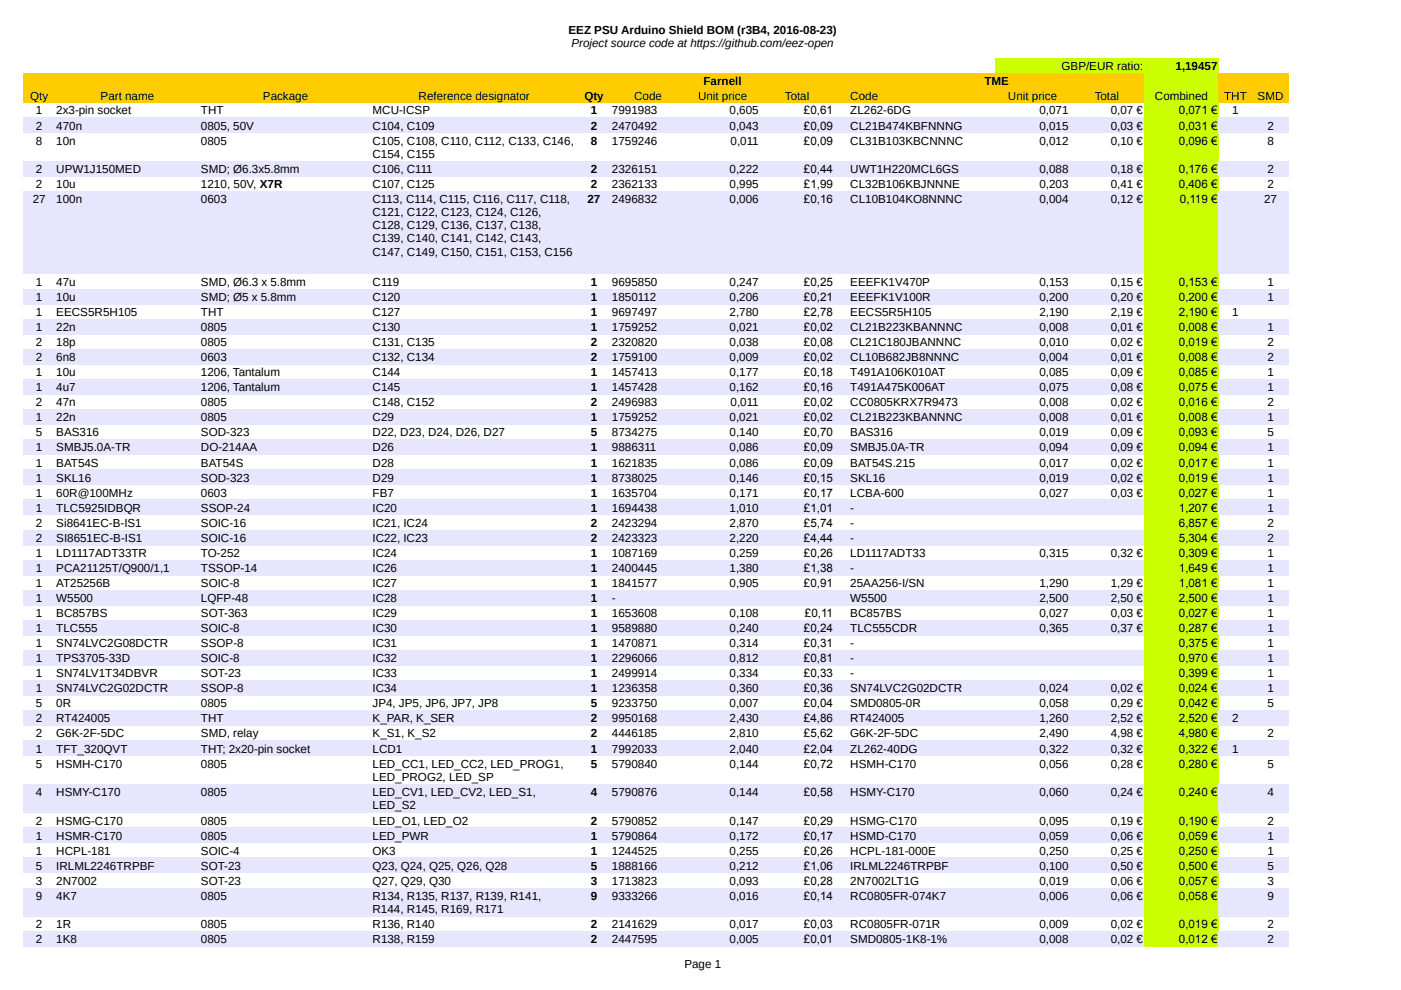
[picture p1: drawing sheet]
<svg xmlns="http://www.w3.org/2000/svg" width="297mm" height="210mm" viewBox="0 0 297 210" stroke-linecap="round" stroke-linejoin="round" font-family="sans-serif">
<defs><g id="words">
<g font-size="2.5">
<text x="120.5" y="7.3">EEZ PSU Arduino Shield BOM (r3B4, 2016-08-23)</text>
<text x="121.2" y="10.1">Project source code at https://github.com/eez-open</text>
<text x="149.2" y="18">Farnell</text>
<text x="208.7" y="18">TME</text>
<text x="225.1" y="14.8">GBP/EUR ratio:</text>
<text x="249.2" y="14.8">1,19457</text>
<text x="6.4" y="21.1">Qty</text>
<text x="21.3" y="21.1">Part name</text>
<text x="55.7" y="21.1">Package</text>
<text x="88.8" y="21.1">Reference designator</text>
<text x="123.9" y="21.1">Qty</text>
<text x="134.4" y="21.1">Code</text>
<text x="148" y="21.1">Unit price</text>
<text x="166.4" y="21.1">Total</text>
<text x="180.3" y="21.1">Code</text>
<text x="213.7" y="21.1">Unit price</text>
<text x="232.1" y="21.1">Total</text>
<text x="244.9" y="21.1">Combined</text>
<text x="259.5" y="21.1">THT</text>
<text x="266.6" y="21.1">SMD</text>
<text x="7.6" y="24.3">1</text>
<text x="7.6" y="27.5">2</text>
<text x="11.9" y="24.3">2x3-pin socket</text>
<text x="11.9" y="27.5">470n</text>
<text x="42.6" y="24.3">THT</text>
<text x="42.6" y="27.5">0805, 50V</text>
<text x="79" y="24.3">MCU-ICSP</text>
<text x="79" y="27.5">C104, C109</text>
<text x="125.3" y="24.3">1</text>
<text x="125.3" y="27.5">2</text>
<text x="129.8" y="24.3">7991983</text>
<text x="129.8" y="27.5">2470492</text>
<text x="154.7" y="24.3">0,605</text>
<text x="154.7" y="27.5">0,043</text>
<text x="170.5" y="24.3">£0,61</text>
<text x="170.5" y="27.5">£0,09</text>
<text x="180.3" y="24.3">ZL262-6DG</text>
<text x="180.3" y="27.5">CL21B474KBFNNNG</text>
<text x="220.4" y="24.3">0,071</text>
<text x="220.4" y="27.5">0,015</text>
<text x="235.5" y="24.3">0,07 €</text>
<text x="235.5" y="27.5">0,03 €</text>
<text x="249.9" y="24.3">0,071 €</text>
<text x="249.9" y="27.5">0,031 €</text>
<text x="261.3" y="24.3">1</text>
<text x="268.7" y="27.5">2</text>
<text x="7.6" y="30.7">8</text>
<text x="11.9" y="30.7">10n</text>
<text x="42.6" y="30.7">0805</text>
<text x="79" y="30.7">C105, C108, C110, C112, C133, C146,</text>
<text x="79" y="33.4">C154, C155</text>
<text x="125.3" y="30.7">8</text>
<text x="129.8" y="30.7">1759246</text>
<text x="154.9" y="30.7">0,011</text>
<text x="170.5" y="30.7">£0,09</text>
<text x="180.3" y="30.7">CL31B103KBCNNNC</text>
<text x="220.4" y="30.7">0,012</text>
<text x="235.5" y="30.7">0,10 €</text>
<text x="249.9" y="30.7">0,096 €</text>
<text x="268.7" y="30.7">8</text>
<text x="7.6" y="36.7">2</text>
<text x="7.6" y="39.9">2</text>
<text x="11.9" y="36.7">UPW1J150MED</text>
<text x="11.9" y="39.9">10u</text>
<text x="42.6" y="36.7">SMD; Ø6.3x5.8mm</text>
<text x="42.6" y="39.9">1210, 50V, X7R</text>
<text x="79" y="36.7">C106, C111</text>
<text x="79" y="39.9">C107, C125</text>
<text x="125.3" y="36.7">2</text>
<text x="125.3" y="39.9">2</text>
<text x="129.8" y="36.7">2326151</text>
<text x="129.8" y="39.9">2362133</text>
<text x="154.7" y="36.7">0,222</text>
<text x="154.7" y="39.9">0,995</text>
<text x="170.5" y="36.7">£0,44</text>
<text x="170.5" y="39.9">£1,99</text>
<text x="180.3" y="36.7">UWT1H220MCL6GS</text>
<text x="180.3" y="39.9">CL32B106KBJNNNE</text>
<text x="220.4" y="36.7">0,088</text>
<text x="220.4" y="39.9">0,203</text>
<text x="235.5" y="36.7">0,18 €</text>
<text x="235.5" y="39.9">0,41 €</text>
<text x="249.9" y="36.7">0,176 €</text>
<text x="249.9" y="39.9">0,406 €</text>
<text x="268.7" y="36.7">2</text>
<text x="268.7" y="39.9">2</text>
<text x="6.9" y="43.1">27</text>
<text x="11.9" y="43.1">100n</text>
<text x="42.6" y="43.1">0603</text>
<text x="79" y="43.1">C113, C114, C115, C116, C117, C118,</text>
<text x="79" y="45.9">C121, C122, C123, C124, C126,</text>
<text x="124.6" y="43.1">27</text>
<text x="129.8" y="43.1">2496832</text>
<text x="154.7" y="43.1">0,006</text>
<text x="170.5" y="43.1">£0,16</text>
<text x="180.3" y="43.1">CL10B104KO8NNNC</text>
<text x="220.4" y="43.1">0,004</text>
<text x="235.5" y="43.1">0,12 €</text>
<text x="250.2" y="43.1">0,119 €</text>
<text x="268" y="43.1">27</text>
<text x="79" y="48.6">C128, C129, C136, C137, C138,</text>
<text x="79" y="51.4">C139, C140, C141, C142, C143,</text>
<text x="79" y="54.2">C147, C149, C150, C151, C153, C156</text>
<text x="7.6" y="60.6">1</text>
<text x="7.6" y="63.8">1</text>
<text x="11.9" y="60.6">47u</text>
<text x="11.9" y="63.8">10u</text>
<text x="42.6" y="60.6">SMD, Ø6.3 x 5.8mm</text>
<text x="42.6" y="63.8">SMD; Ø5 x 5.8mm</text>
<text x="79" y="60.6">C119</text>
<text x="79" y="63.8">C120</text>
<text x="125.3" y="60.6">1</text>
<text x="125.3" y="63.8">1</text>
<text x="129.8" y="60.6">9695850</text>
<text x="129.8" y="63.8">1850112</text>
<text x="154.7" y="60.6">0,247</text>
<text x="154.7" y="63.8">0,206</text>
<text x="170.5" y="60.6">£0,25</text>
<text x="170.5" y="63.8">£0,21</text>
<text x="180.3" y="60.6">EEEFK1V470P</text>
<text x="180.3" y="63.8">EEEFK1V100R</text>
<text x="220.4" y="60.6">0,153</text>
<text x="220.4" y="63.8">0,200</text>
<text x="235.5" y="60.6">0,15 €</text>
<text x="235.5" y="63.8">0,20 €</text>
<text x="249.9" y="60.6">0,153 €</text>
<text x="249.9" y="63.8">0,200 €</text>
<text x="268.7" y="60.6">1</text>
<text x="268.7" y="63.8">1</text>
<text x="7.6" y="67">1</text>
<text x="7.6" y="70.2">1</text>
<text x="11.9" y="67">EECS5R5H105</text>
<text x="11.9" y="70.2">22n</text>
<text x="42.6" y="67">THT</text>
<text x="42.6" y="70.2">0805</text>
<text x="79" y="67">C127</text>
<text x="79" y="70.2">C130</text>
<text x="125.3" y="67">1</text>
<text x="125.3" y="70.2">1</text>
<text x="129.8" y="67">9697497</text>
<text x="129.8" y="70.2">1759252</text>
<text x="154.7" y="67">2,780</text>
<text x="154.7" y="70.2">0,021</text>
<text x="170.5" y="67">£2,78</text>
<text x="170.5" y="70.2">£0,02</text>
<text x="180.3" y="67">EECS5R5H105</text>
<text x="180.3" y="70.2">CL21B223KBANNNC</text>
<text x="220.4" y="67">2,190</text>
<text x="220.4" y="70.2">0,008</text>
<text x="235.5" y="67">2,19 €</text>
<text x="235.5" y="70.2">0,01 €</text>
<text x="249.9" y="67">2,190 €</text>
<text x="249.9" y="70.2">0,008 €</text>
<text x="261.3" y="67">1</text>
<text x="268.7" y="70.2">1</text>
<text x="7.6" y="73.4">2</text>
<text x="7.6" y="76.6">2</text>
<text x="11.9" y="73.4">18p</text>
<text x="11.9" y="76.6">6n8</text>
<text x="42.6" y="73.4">0805</text>
<text x="42.6" y="76.6">0603</text>
<text x="79" y="73.4">C131, C135</text>
<text x="79" y="76.6">C132, C134</text>
<text x="125.3" y="73.4">2</text>
<text x="125.3" y="76.6">2</text>
<text x="129.8" y="73.4">2320820</text>
<text x="129.8" y="76.6">1759100</text>
<text x="154.7" y="73.4">0,038</text>
<text x="154.7" y="76.6">0,009</text>
<text x="170.5" y="73.4">£0,08</text>
<text x="170.5" y="76.6">£0,02</text>
<text x="180.3" y="73.4">CL21C180JBANNNC</text>
<text x="180.3" y="76.6">CL10B682JB8NNNC</text>
<text x="220.4" y="73.4">0,010</text>
<text x="220.4" y="76.6">0,004</text>
<text x="235.5" y="73.4">0,02 €</text>
<text x="235.5" y="76.6">0,01 €</text>
<text x="249.9" y="73.4">0,019 €</text>
<text x="249.9" y="76.6">0,008 €</text>
<text x="268.7" y="73.4">2</text>
<text x="268.7" y="76.6">2</text>
<text x="7.6" y="79.8">1</text>
<text x="7.6" y="82.9">1</text>
<text x="11.9" y="79.8">10u</text>
<text x="11.9" y="82.9">4u7</text>
<text x="42.6" y="79.8">1206, Tantalum</text>
<text x="42.6" y="82.9">1206, Tantalum</text>
<text x="79" y="79.8">C144</text>
<text x="79" y="82.9">C145</text>
<text x="125.3" y="79.8">1</text>
<text x="125.3" y="82.9">1</text>
<text x="129.8" y="79.8">1457413</text>
<text x="129.8" y="82.9">1457428</text>
<text x="154.7" y="79.8">0,177</text>
<text x="154.7" y="82.9">0,162</text>
<text x="170.5" y="79.8">£0,18</text>
<text x="170.5" y="82.9">£0,16</text>
<text x="180.3" y="79.8">T491A106K010AT</text>
<text x="180.3" y="82.9">T491A475K006AT</text>
<text x="220.4" y="79.8">0,085</text>
<text x="220.4" y="82.9">0,075</text>
<text x="235.5" y="79.8">0,09 €</text>
<text x="235.5" y="82.9">0,08 €</text>
<text x="249.9" y="79.8">0,085 €</text>
<text x="249.9" y="82.9">0,075 €</text>
<text x="268.7" y="79.8">1</text>
<text x="268.7" y="82.9">1</text>
<text x="7.6" y="86.1">2</text>
<text x="7.6" y="89.3">1</text>
<text x="11.9" y="86.1">47n</text>
<text x="11.9" y="89.3">22n</text>
<text x="42.6" y="86.1">0805</text>
<text x="42.6" y="89.3">0805</text>
<text x="79" y="86.1">C148, C152</text>
<text x="79" y="89.3">C29</text>
<text x="125.3" y="86.1">2</text>
<text x="125.3" y="89.3">1</text>
<text x="129.8" y="86.1">2496983</text>
<text x="129.8" y="89.3">1759252</text>
<text x="154.7" y="89.3">0,021</text>
<text x="154.9" y="86.1">0,011</text>
<text x="170.5" y="86.1">£0,02</text>
<text x="170.5" y="89.3">£0,02</text>
<text x="180.3" y="86.1">CC0805KRX7R9473</text>
<text x="180.3" y="89.3">CL21B223KBANNNC</text>
<text x="220.4" y="86.1">0,008</text>
<text x="220.4" y="89.3">0,008</text>
<text x="235.5" y="86.1">0,02 €</text>
<text x="235.5" y="89.3">0,01 €</text>
<text x="249.9" y="86.1">0,016 €</text>
<text x="249.9" y="89.3">0,008 €</text>
<text x="268.7" y="86.1">2</text>
<text x="268.7" y="89.3">1</text>
<text x="7.6" y="92.5">5</text>
<text x="7.6" y="95.7">1</text>
<text x="11.9" y="92.5">BAS316</text>
<text x="11.9" y="95.7">SMBJ5.0A-TR</text>
<text x="42.6" y="92.5">SOD-323</text>
<text x="42.6" y="95.7">DO-214AA</text>
<text x="79" y="92.5">D22, D23, D24, D26, D27</text>
<text x="79" y="95.7">D26</text>
<text x="125.3" y="92.5">5</text>
<text x="125.3" y="95.7">1</text>
<text x="129.8" y="92.5">8734275</text>
<text x="129.8" y="95.7">9886311</text>
<text x="154.7" y="92.5">0,140</text>
<text x="154.7" y="95.7">0,086</text>
<text x="170.5" y="92.5">£0,70</text>
<text x="170.5" y="95.7">£0,09</text>
<text x="180.3" y="92.5">BAS316</text>
<text x="180.3" y="95.7">SMBJ5.0A-TR</text>
<text x="220.4" y="92.5">0,019</text>
<text x="220.4" y="95.7">0,094</text>
<text x="235.5" y="92.5">0,09 €</text>
<text x="235.5" y="95.7">0,09 €</text>
<text x="249.9" y="92.5">0,093 €</text>
<text x="249.9" y="95.7">0,094 €</text>
<text x="268.7" y="92.5">5</text>
<text x="268.7" y="95.7">1</text>
<text x="7.6" y="98.9">1</text>
<text x="11.9" y="98.9">BAT54S</text>
<text x="42.6" y="98.9">BAT54S</text>
<text x="79" y="98.9">D28</text>
<text x="125.3" y="98.9">1</text>
<text x="129.8" y="98.9">1621835</text>
<text x="154.7" y="98.9">0,086</text>
<text x="170.5" y="98.9">£0,09</text>
<text x="180.3" y="98.9">BAT54S.215</text>
<text x="220.4" y="98.9">0,017</text>
<text x="235.5" y="98.9">0,02 €</text>
<text x="249.9" y="98.9">0,017 €</text>
<text x="268.7" y="98.9">1</text>
<text x="7.6" y="102.1">1</text>
<text x="7.6" y="105.3">1</text>
<text x="11.9" y="102.1">SKL16</text>
<text x="11.9" y="105.3">60R@100MHz</text>
<text x="42.6" y="102.1">SOD-323</text>
<text x="42.6" y="105.3">0603</text>
<text x="79" y="102.1">D29</text>
<text x="79" y="105.3">FB7</text>
<text x="125.3" y="102.1">1</text>
<text x="125.3" y="105.3">1</text>
<text x="129.8" y="102.1">8738025</text>
<text x="129.8" y="105.3">1635704</text>
<text x="154.7" y="102.1">0,146</text>
<text x="154.7" y="105.3">0,171</text>
<text x="170.5" y="102.1">£0,15</text>
<text x="170.5" y="105.3">£0,17</text>
<text x="180.3" y="102.1">SKL16</text>
<text x="180.3" y="105.3">LCBA-600</text>
<text x="220.4" y="102.1">0,019</text>
<text x="220.4" y="105.3">0,027</text>
<text x="235.5" y="102.1">0,02 €</text>
<text x="235.5" y="105.3">0,03 €</text>
<text x="249.9" y="102.1">0,019 €</text>
<text x="249.9" y="105.3">0,027 €</text>
<text x="268.7" y="102.1">1</text>
<text x="268.7" y="105.3">1</text>
<text x="7.6" y="108.5">1</text>
<text x="7.6" y="111.7">2</text>
<text x="11.9" y="108.5">TLC5925IDBQR</text>
<text x="11.9" y="111.7">Si8641EC-B-IS1</text>
<text x="42.6" y="108.5">SSOP-24</text>
<text x="42.6" y="111.7">SOIC-16</text>
<text x="79" y="108.5">IC20</text>
<text x="79" y="111.7">IC21, IC24</text>
<text x="125.3" y="108.5">1</text>
<text x="125.3" y="111.7">2</text>
<text x="129.8" y="108.5">1694438</text>
<text x="129.8" y="111.7">2423294</text>
<text x="154.7" y="108.5">1,010</text>
<text x="154.7" y="111.7">2,870</text>
<text x="170.5" y="108.5">£1,01</text>
<text x="170.5" y="111.7">£5,74</text>
<text x="180.3" y="108.5">-</text>
<text x="180.3" y="111.7">-</text>
<text x="249.9" y="108.5">1,207 €</text>
<text x="249.9" y="111.7">6,857 €</text>
<text x="268.7" y="108.5">1</text>
<text x="268.7" y="111.7">2</text>
<text x="7.6" y="114.9">2</text>
<text x="7.6" y="118">1</text>
<text x="11.9" y="114.9">SI8651EC-B-IS1</text>
<text x="11.9" y="118">LD1117ADT33TR</text>
<text x="42.6" y="114.9">SOIC-16</text>
<text x="42.6" y="118">TO-252</text>
<text x="79" y="114.9">IC22, IC23</text>
<text x="79" y="118">IC24</text>
<text x="125.3" y="114.9">2</text>
<text x="125.3" y="118">1</text>
<text x="129.8" y="114.9">2423323</text>
<text x="129.8" y="118">1087169</text>
<text x="154.7" y="114.9">2,220</text>
<text x="154.7" y="118">0,259</text>
<text x="170.5" y="114.9">£4,44</text>
<text x="170.5" y="118">£0,26</text>
<text x="180.3" y="114.9">-</text>
<text x="180.3" y="118">LD1117ADT33</text>
<text x="220.4" y="118">0,315</text>
<text x="235.5" y="118">0,32 €</text>
<text x="249.9" y="114.9">5,304 €</text>
<text x="249.9" y="118">0,309 €</text>
<text x="268.7" y="114.9">2</text>
<text x="268.7" y="118">1</text>
<text x="7.6" y="121.2">1</text>
<text x="7.6" y="124.4">1</text>
<text x="11.9" y="121.2">PCA21125T/Q900/1,1</text>
<text x="11.9" y="124.4">AT25256B</text>
<text x="42.6" y="121.2">TSSOP-14</text>
<text x="42.6" y="124.4">SOIC-8</text>
<text x="79" y="121.2">IC26</text>
<text x="79" y="124.4">IC27</text>
<text x="125.3" y="121.2">1</text>
<text x="125.3" y="124.4">1</text>
<text x="129.8" y="121.2">2400445</text>
<text x="129.8" y="124.4">1841577</text>
<text x="154.7" y="121.2">1,380</text>
<text x="154.7" y="124.4">0,905</text>
<text x="170.5" y="121.2">£1,38</text>
<text x="170.5" y="124.4">£0,91</text>
<text x="180.3" y="121.2">-</text>
<text x="180.3" y="124.4">25AA256-I/SN</text>
<text x="220.4" y="124.4">1,290</text>
<text x="235.5" y="124.4">1,29 €</text>
<text x="249.9" y="121.2">1,649 €</text>
<text x="249.9" y="124.4">1,081 €</text>
<text x="268.7" y="121.2">1</text>
<text x="268.7" y="124.4">1</text>
<text x="7.6" y="127.6">1</text>
<text x="7.6" y="130.8">1</text>
<text x="11.9" y="127.6">W5500</text>
<text x="11.9" y="130.8">BC857BS</text>
<text x="42.6" y="127.6">LQFP-48</text>
<text x="42.6" y="130.8">SOT-363</text>
<text x="79" y="127.6">IC28</text>
<text x="79" y="130.8">IC29</text>
<text x="125.3" y="127.6">1</text>
<text x="125.3" y="130.8">1</text>
<text x="129.8" y="127.6">-</text>
<text x="129.8" y="130.8">1653608</text>
<text x="154.7" y="130.8">0,108</text>
<text x="170.7" y="130.8">£0,11</text>
<text x="180.3" y="127.6">W5500</text>
<text x="180.3" y="130.8">BC857BS</text>
<text x="220.4" y="127.6">2,500</text>
<text x="220.4" y="130.8">0,027</text>
<text x="235.5" y="127.6">2,50 €</text>
<text x="235.5" y="130.8">0,03 €</text>
<text x="249.9" y="127.6">2,500 €</text>
<text x="249.9" y="130.8">0,027 €</text>
<text x="268.7" y="127.6">1</text>
<text x="268.7" y="130.8">1</text>
<text x="7.6" y="134">1</text>
<text x="7.6" y="137.2">1</text>
<text x="11.9" y="134">TLC555</text>
<text x="11.9" y="137.2">SN74LVC2G08DCTR</text>
<text x="42.6" y="134">SOIC-8</text>
<text x="42.6" y="137.2">SSOP-8</text>
<text x="79" y="134">IC30</text>
<text x="79" y="137.2">IC31</text>
<text x="125.3" y="134">1</text>
<text x="125.3" y="137.2">1</text>
<text x="129.8" y="134">9589880</text>
<text x="129.8" y="137.2">1470871</text>
<text x="154.7" y="134">0,240</text>
<text x="154.7" y="137.2">0,314</text>
<text x="170.5" y="134">£0,24</text>
<text x="170.5" y="137.2">£0,31</text>
<text x="180.3" y="134">TLC555CDR</text>
<text x="180.3" y="137.2">-</text>
<text x="220.4" y="134">0,365</text>
<text x="235.5" y="134">0,37 €</text>
<text x="249.9" y="134">0,287 €</text>
<text x="249.9" y="137.2">0,375 €</text>
<text x="268.7" y="134">1</text>
<text x="268.7" y="137.2">1</text>
<text x="7.6" y="140.4">1</text>
<text x="7.6" y="143.6">1</text>
<text x="11.9" y="140.4">TPS3705-33D</text>
<text x="11.9" y="143.6">SN74LV1T34DBVR</text>
<text x="42.6" y="140.4">SOIC-8</text>
<text x="42.6" y="143.6">SOT-23</text>
<text x="79" y="140.4">IC32</text>
<text x="79" y="143.6">IC33</text>
<text x="125.3" y="140.4">1</text>
<text x="125.3" y="143.6">1</text>
<text x="129.8" y="140.4">2296066</text>
<text x="129.8" y="143.6">2499914</text>
<text x="154.7" y="140.4">0,812</text>
<text x="154.7" y="143.6">0,334</text>
<text x="170.5" y="140.4">£0,81</text>
<text x="170.5" y="143.6">£0,33</text>
<text x="180.3" y="140.4">-</text>
<text x="180.3" y="143.6">-</text>
<text x="249.9" y="140.4">0,970 €</text>
<text x="249.9" y="143.6">0,399 €</text>
<text x="268.7" y="140.4">1</text>
<text x="268.7" y="143.6">1</text>
<text x="7.6" y="146.8">1</text>
<text x="7.6" y="150">5</text>
<text x="11.9" y="146.8">SN74LVC2G02DCTR</text>
<text x="11.9" y="150">0R</text>
<text x="42.6" y="146.8">SSOP-8</text>
<text x="42.6" y="150">0805</text>
<text x="79" y="146.8">IC34</text>
<text x="79" y="150">JP4, JP5, JP6, JP7, JP8</text>
<text x="125.3" y="146.8">1</text>
<text x="125.3" y="150">5</text>
<text x="129.8" y="146.8">1236358</text>
<text x="129.8" y="150">9233750</text>
<text x="154.7" y="146.8">0,360</text>
<text x="154.7" y="150">0,007</text>
<text x="170.5" y="146.8">£0,36</text>
<text x="170.5" y="150">£0,04</text>
<text x="180.3" y="146.8">SN74LVC2G02DCTR</text>
<text x="180.3" y="150">SMD0805-0R</text>
<text x="220.4" y="146.8">0,024</text>
<text x="220.4" y="150">0,058</text>
<text x="235.5" y="146.8">0,02 €</text>
<text x="235.5" y="150">0,29 €</text>
<text x="249.9" y="146.8">0,024 €</text>
<text x="249.9" y="150">0,042 €</text>
<text x="268.7" y="146.8">1</text>
<text x="268.7" y="150">5</text>
<text x="7.6" y="153.2">2</text>
<text x="11.9" y="153.2">RT424005</text>
<text x="42.6" y="153.2">THT</text>
<text x="79" y="153.2">K_PAR, K_SER</text>
<text x="125.3" y="153.2">2</text>
<text x="129.8" y="153.2">9950168</text>
<text x="154.7" y="153.2">2,430</text>
<text x="170.5" y="153.2">£4,86</text>
<text x="180.3" y="153.2">RT424005</text>
<text x="220.4" y="153.2">1,260</text>
<text x="235.5" y="153.2">2,52 €</text>
<text x="249.9" y="153.2">2,520 €</text>
<text x="261.3" y="153.2">2</text>
<text x="7.6" y="156.4">2</text>
<text x="7.6" y="159.6">1</text>
<text x="11.9" y="156.4">G6K-2F-5DC</text>
<text x="11.9" y="159.6">TFT_320QVT</text>
<text x="42.6" y="156.4">SMD, relay</text>
<text x="42.6" y="159.6">THT; 2x20-pin socket</text>
<text x="79" y="156.4">K_S1, K_S2</text>
<text x="79" y="159.6">LCD1</text>
<text x="125.3" y="156.4">2</text>
<text x="125.3" y="159.6">1</text>
<text x="129.8" y="156.4">4446185</text>
<text x="129.8" y="159.6">7992033</text>
<text x="154.7" y="156.4">2,810</text>
<text x="154.7" y="159.6">2,040</text>
<text x="170.5" y="156.4">£5,62</text>
<text x="170.5" y="159.6">£2,04</text>
<text x="180.3" y="156.4">G6K-2F-5DC</text>
<text x="180.3" y="159.6">ZL262-40DG</text>
<text x="220.4" y="156.4">2,490</text>
<text x="220.4" y="159.6">0,322</text>
<text x="235.5" y="156.4">4,98 €</text>
<text x="235.5" y="159.6">0,32 €</text>
<text x="249.9" y="156.4">4,980 €</text>
<text x="249.9" y="159.6">0,322 €</text>
<text x="261.3" y="159.6">1</text>
<text x="268.7" y="156.4">2</text>
<text x="7.6" y="162.7">5</text>
<text x="11.9" y="162.7">HSMH-C170</text>
<text x="42.6" y="162.7">0805</text>
<text x="79" y="162.8">LED_CC1, LED_CC2, LED_PROG1,</text>
<text x="79" y="165.5">LED_PROG2, LED_SP</text>
<text x="125.3" y="162.7">5</text>
<text x="129.8" y="162.7">5790840</text>
<text x="154.7" y="162.7">0,144</text>
<text x="170.5" y="162.7">£0,72</text>
<text x="180.3" y="162.7">HSMH-C170</text>
<text x="220.4" y="162.7">0,056</text>
<text x="235.5" y="162.7">0,28 €</text>
<text x="249.9" y="162.7">0,280 €</text>
<text x="268.7" y="162.7">5</text>
<text x="7.6" y="168.8">4</text>
<text x="11.9" y="168.8">HSMY-C170</text>
<text x="42.6" y="168.8">0805</text>
<text x="79" y="168.8">LED_CV1, LED_CV2, LED_S1,</text>
<text x="79" y="171.6">LED_S2</text>
<text x="125.3" y="168.8">4</text>
<text x="129.8" y="168.8">5790876</text>
<text x="154.7" y="168.8">0,144</text>
<text x="170.5" y="168.8">£0,58</text>
<text x="180.3" y="168.8">HSMY-C170</text>
<text x="220.4" y="168.8">0,060</text>
<text x="235.5" y="168.8">0,24 €</text>
<text x="249.9" y="168.8">0,240 €</text>
<text x="268.7" y="168.8">4</text>
<text x="7.6" y="174.8">2</text>
<text x="7.6" y="178">1</text>
<text x="11.9" y="174.8">HSMG-C170</text>
<text x="11.9" y="178">HSMR-C170</text>
<text x="42.6" y="174.8">0805</text>
<text x="42.6" y="178">0805</text>
<text x="79" y="174.8">LED_O1, LED_O2</text>
<text x="79" y="178">LED_PWR</text>
<text x="125.3" y="174.8">2</text>
<text x="125.3" y="178">1</text>
<text x="129.8" y="174.8">5790852</text>
<text x="129.8" y="178">5790864</text>
<text x="154.7" y="174.8">0,147</text>
<text x="154.7" y="178">0,172</text>
<text x="170.5" y="174.8">£0,29</text>
<text x="170.5" y="178">£0,17</text>
<text x="180.3" y="174.8">HSMG-C170</text>
<text x="180.3" y="178">HSMD-C170</text>
<text x="220.4" y="174.8">0,095</text>
<text x="220.4" y="178">0,059</text>
<text x="235.5" y="174.8">0,19 €</text>
<text x="235.5" y="178">0,06 €</text>
<text x="249.9" y="174.8">0,190 €</text>
<text x="249.9" y="178">0,059 €</text>
<text x="268.7" y="174.8">2</text>
<text x="268.7" y="178">1</text>
<text x="7.6" y="181.2">1</text>
<text x="7.6" y="184.4">5</text>
<text x="11.9" y="181.2">HCPL-181</text>
<text x="11.9" y="184.4">IRLML2246TRPBF</text>
<text x="42.6" y="181.2">SOIC-4</text>
<text x="42.6" y="184.4">SOT-23</text>
<text x="79" y="181.2">OK3</text>
<text x="79" y="184.4">Q23, Q24, Q25, Q26, Q28</text>
<text x="125.3" y="181.2">1</text>
<text x="125.3" y="184.4">5</text>
<text x="129.8" y="181.2">1244525</text>
<text x="129.8" y="184.4">1888166</text>
<text x="154.7" y="181.2">0,255</text>
<text x="154.7" y="184.4">0,212</text>
<text x="170.5" y="181.2">£0,26</text>
<text x="170.5" y="184.4">£1,06</text>
<text x="180.3" y="181.2">HCPL-181-000E</text>
<text x="180.3" y="184.4">IRLML2246TRPBF</text>
<text x="220.4" y="181.2">0,250</text>
<text x="220.4" y="184.4">0,100</text>
<text x="235.5" y="181.2">0,25 €</text>
<text x="235.5" y="184.4">0,50 €</text>
<text x="249.9" y="181.2">0,250 €</text>
<text x="249.9" y="184.4">0,500 €</text>
<text x="268.7" y="181.2">1</text>
<text x="268.7" y="184.4">5</text>
<text x="7.6" y="187.6">3</text>
<text x="7.6" y="190.8">9</text>
<text x="11.9" y="187.6">2N7002</text>
<text x="11.9" y="190.8">4K7</text>
<text x="42.6" y="187.6">SOT-23</text>
<text x="42.6" y="190.8">0805</text>
<text x="79" y="187.6">Q27, Q29, Q30</text>
<text x="79" y="190.8">R134, R135, R137, R139, R141,</text>
<text x="125.3" y="187.6">3</text>
<text x="125.3" y="190.8">9</text>
<text x="129.8" y="187.6">1713823</text>
<text x="129.8" y="190.8">9333266</text>
<text x="154.7" y="187.6">0,093</text>
<text x="154.7" y="190.8">0,016</text>
<text x="170.5" y="187.6">£0,28</text>
<text x="170.5" y="190.8">£0,14</text>
<text x="180.3" y="187.6">2N7002LT1G</text>
<text x="180.3" y="190.8">RC0805FR-074K7</text>
<text x="220.4" y="187.6">0,019</text>
<text x="220.4" y="190.8">0,006</text>
<text x="235.5" y="187.6">0,06 €</text>
<text x="235.5" y="190.8">0,06 €</text>
<text x="249.9" y="187.6">0,057 €</text>
<text x="249.9" y="190.8">0,058 €</text>
<text x="268.7" y="187.6">3</text>
<text x="268.7" y="190.8">9</text>
<text x="7.6" y="196.8">2</text>
<text x="11.9" y="196.8">1R</text>
<text x="42.6" y="196.8">0805</text>
<text x="79" y="196.8">R136, R140</text>
<text x="79" y="193.6">R144, R145, R169, R171</text>
<text x="125.3" y="196.8">2</text>
<text x="129.8" y="196.8">2141629</text>
<text x="154.7" y="196.8">0,017</text>
<text x="170.5" y="196.8">£0,03</text>
<text x="180.3" y="196.8">RC0805FR-071R</text>
<text x="220.4" y="196.8">0,009</text>
<text x="235.5" y="196.8">0,02 €</text>
<text x="249.9" y="196.8">0,019 €</text>
<text x="268.7" y="196.8">2</text>
<text x="7.6" y="200">2</text>
<text x="11.9" y="200">1K8</text>
<text x="42.6" y="200">0805</text>
<text x="79" y="200">R138, R159</text>
<text x="125.3" y="200">2</text>
<text x="129.8" y="200">2447595</text>
<text x="154.7" y="200">0,005</text>
<text x="170.5" y="200">£0,01</text>
<text x="180.3" y="200">SMD0805-1K8-1%</text>
<text x="220.4" y="200">0,008</text>
<text x="235.5" y="200">0,02 €</text>
<text x="249.9" y="200">0,012 €</text>
<text x="268.7" y="200">2</text>
<text x="145.1" y="205.3">Page 1</text>
</g>
</g></defs>
<path d="M211 12.3h47.4v3.2h-47.4z" fill-rule="evenodd" fill="#cf0"/>
<path d="M5 15.5h237.6v6.3h-237.6z" fill-rule="evenodd" fill="#fc0"/>
<path d="M242.6 15.5h15.8v6.3h-15.8z" fill-rule="evenodd" fill="#cf0"/>
<path d="M258.4 15.5h14.8v6.3h-14.8z" fill-rule="evenodd" fill="#fc0"/>
<path d="M242.6 21.8h15.8v3.2h-15.8z" fill-rule="evenodd" fill="#cf0"/>
<path d="M5 24.9h237.6v3.3h-237.6z" fill-rule="evenodd" fill="#e6e6ff"/>
<path d="M242.6 24.9h15.8v3.3h-15.8z" fill-rule="evenodd" fill="#cf0"/>
<path d="M258.4 24.9h14.8v3.3h-14.8z" fill-rule="evenodd" fill="#e6e6ff"/>
<path d="M242.6 28.2h15.8v6h-15.8z" fill-rule="evenodd" fill="#cf0"/>
<path d="M5 34.2h237.6v3.2h-237.6z" fill-rule="evenodd" fill="#e6e6ff"/>
<path d="M242.6 34.2h15.8v3.2h-15.8z" fill-rule="evenodd" fill="#cf0"/>
<path d="M258.4 34.2h14.8v3.2h-14.8z" fill-rule="evenodd" fill="#e6e6ff"/>
<path d="M242.6 37.4h15.8v3.2h-15.8z" fill-rule="evenodd" fill="#cf0"/>
<path d="M5 40.6h237.6v17.5h-237.6z" fill-rule="evenodd" fill="#e6e6ff"/>
<path d="M242.6 40.6h15.8v17.5h-15.8z" fill-rule="evenodd" fill="#cf0"/>
<path d="M258.4 40.6h14.8v17.5h-14.8z" fill-rule="evenodd" fill="#e6e6ff"/>
<path d="M242.6 58.1h15.8v3.2h-15.8z" fill-rule="evenodd" fill="#cf0"/>
<path d="M5 61.3h237.6v3.2h-237.6z" fill-rule="evenodd" fill="#e6e6ff"/>
<path d="M242.6 61.3h15.8v3.2h-15.8z" fill-rule="evenodd" fill="#cf0"/>
<path d="M258.4 61.3h14.8v3.2h-14.8z" fill-rule="evenodd" fill="#e6e6ff"/>
<path d="M242.6 64.5h15.8v3.2h-15.8z" fill-rule="evenodd" fill="#cf0"/>
<path d="M5 67.7h237.6v3.2h-237.6z" fill-rule="evenodd" fill="#e6e6ff"/>
<path d="M242.6 67.7h15.8v3.2h-15.8z" fill-rule="evenodd" fill="#cf0"/>
<path d="M258.4 67.7h14.8v3.2h-14.8z" fill-rule="evenodd" fill="#e6e6ff"/>
<path d="M242.6 70.8h15.8v3.2h-15.8z" fill-rule="evenodd" fill="#cf0"/>
<path d="M5 74h237.6v3.3h-237.6z" fill-rule="evenodd" fill="#e6e6ff"/>
<path d="M242.6 74h15.8v3.3h-15.8z" fill-rule="evenodd" fill="#cf0"/>
<path d="M258.4 74h14.8v3.3h-14.8z" fill-rule="evenodd" fill="#e6e6ff"/>
<path d="M242.6 77.2h15.8v3.2h-15.8z" fill-rule="evenodd" fill="#cf0"/>
<path d="M5 80.4h237.6v3.2h-237.6z" fill-rule="evenodd" fill="#e6e6ff"/>
<path d="M242.6 80.4h15.8v3.2h-15.8z" fill-rule="evenodd" fill="#cf0"/>
<path d="M258.4 80.4h14.8v3.2h-14.8z" fill-rule="evenodd" fill="#e6e6ff"/>
<path d="M242.6 83.6h15.8v3.2h-15.8z" fill-rule="evenodd" fill="#cf0"/>
<path d="M5 86.8h237.6v3.2h-237.6z" fill-rule="evenodd" fill="#e6e6ff"/>
<path d="M242.6 86.8h15.8v3.2h-15.8z" fill-rule="evenodd" fill="#cf0"/>
<path d="M258.4 86.8h14.8v3.2h-14.8z" fill-rule="evenodd" fill="#e6e6ff"/>
<path d="M242.6 90h15.8v3.2h-15.8z" fill-rule="evenodd" fill="#cf0"/>
<path d="M5 93.2h237.6v3.2h-237.6z" fill-rule="evenodd" fill="#e6e6ff"/>
<path d="M242.6 93.2h15.8v3.2h-15.8z" fill-rule="evenodd" fill="#cf0"/>
<path d="M258.4 93.2h14.8v3.2h-14.8z" fill-rule="evenodd" fill="#e6e6ff"/>
<path d="M242.6 96.4h15.8v3.2h-15.8z" fill-rule="evenodd" fill="#cf0"/>
<path d="M5 99.6h237.6v3.2h-237.6z" fill-rule="evenodd" fill="#e6e6ff"/>
<path d="M242.6 99.6h15.8v3.2h-15.8z" fill-rule="evenodd" fill="#cf0"/>
<path d="M258.4 99.6h14.8v3.2h-14.8z" fill-rule="evenodd" fill="#e6e6ff"/>
<path d="M242.6 102.8h15.8v3.2h-15.8z" fill-rule="evenodd" fill="#cf0"/>
<path d="M5 106h237.6v3.2h-237.6z" fill-rule="evenodd" fill="#e6e6ff"/>
<path d="M242.6 106h15.8v3.2h-15.8z" fill-rule="evenodd" fill="#cf0"/>
<path d="M258.4 106h14.8v3.2h-14.8z" fill-rule="evenodd" fill="#e6e6ff"/>
<path d="M242.6 109.1h15.8v3.3h-15.8z" fill-rule="evenodd" fill="#cf0"/>
<path d="M5 112.4h237.6v3.2h-237.6z" fill-rule="evenodd" fill="#e6e6ff"/>
<path d="M242.6 112.4h15.8v3.2h-15.8z" fill-rule="evenodd" fill="#cf0"/>
<path d="M258.4 112.4h14.8v3.2h-14.8z" fill-rule="evenodd" fill="#e6e6ff"/>
<path d="M242.6 115.5h15.8v3.2h-15.8z" fill-rule="evenodd" fill="#cf0"/>
<path d="M5 118.7h237.6v3.3h-237.6z" fill-rule="evenodd" fill="#e6e6ff"/>
<path d="M242.6 118.7h15.8v3.3h-15.8z" fill-rule="evenodd" fill="#cf0"/>
<path d="M258.4 118.7h14.8v3.3h-14.8z" fill-rule="evenodd" fill="#e6e6ff"/>
<path d="M242.6 121.9h15.8v3.2h-15.8z" fill-rule="evenodd" fill="#cf0"/>
<path d="M5 125.1h237.6v3.2h-237.6z" fill-rule="evenodd" fill="#e6e6ff"/>
<path d="M242.6 125.1h15.8v3.2h-15.8z" fill-rule="evenodd" fill="#cf0"/>
<path d="M258.4 125.1h14.8v3.2h-14.8z" fill-rule="evenodd" fill="#e6e6ff"/>
<path d="M242.6 128.3h15.8v3.2h-15.8z" fill-rule="evenodd" fill="#cf0"/>
<path d="M5 131.5h237.6v3.2h-237.6z" fill-rule="evenodd" fill="#e6e6ff"/>
<path d="M242.6 131.5h15.8v3.2h-15.8z" fill-rule="evenodd" fill="#cf0"/>
<path d="M258.4 131.5h14.8v3.2h-14.8z" fill-rule="evenodd" fill="#e6e6ff"/>
<path d="M242.6 134.7h15.8v3.2h-15.8z" fill-rule="evenodd" fill="#cf0"/>
<path d="M5 137.9h237.6v3.2h-237.6z" fill-rule="evenodd" fill="#e6e6ff"/>
<path d="M242.6 137.9h15.8v3.2h-15.8z" fill-rule="evenodd" fill="#cf0"/>
<path d="M258.4 137.9h14.8v3.2h-14.8z" fill-rule="evenodd" fill="#e6e6ff"/>
<path d="M242.6 141.1h15.8v3.2h-15.8z" fill-rule="evenodd" fill="#cf0"/>
<path d="M5 144.3h237.6v3.2h-237.6z" fill-rule="evenodd" fill="#e6e6ff"/>
<path d="M242.6 144.3h15.8v3.2h-15.8z" fill-rule="evenodd" fill="#cf0"/>
<path d="M258.4 144.3h14.8v3.2h-14.8z" fill-rule="evenodd" fill="#e6e6ff"/>
<path d="M242.6 147.5h15.8v3.2h-15.8z" fill-rule="evenodd" fill="#cf0"/>
<path d="M5 150.6h237.6v3.2h-237.6z" fill-rule="evenodd" fill="#e6e6ff"/>
<path d="M242.6 150.6h15.8v3.2h-15.8z" fill-rule="evenodd" fill="#cf0"/>
<path d="M258.4 150.6h14.8v3.2h-14.8z" fill-rule="evenodd" fill="#e6e6ff"/>
<path d="M242.6 153.8h15.8v3.3h-15.8z" fill-rule="evenodd" fill="#cf0"/>
<path d="M5 157h237.6v3.2h-237.6z" fill-rule="evenodd" fill="#e6e6ff"/>
<path d="M242.6 157h15.8v3.2h-15.8z" fill-rule="evenodd" fill="#cf0"/>
<path d="M258.4 157h14.8v3.2h-14.8z" fill-rule="evenodd" fill="#e6e6ff"/>
<path d="M242.6 160.2h15.8v6.1h-15.8z" fill-rule="evenodd" fill="#cf0"/>
<path d="M5 166.3h237.6v6h-237.6z" fill-rule="evenodd" fill="#e6e6ff"/>
<path d="M242.6 166.3h15.8v6h-15.8z" fill-rule="evenodd" fill="#cf0"/>
<path d="M258.4 166.3h14.8v6h-14.8z" fill-rule="evenodd" fill="#e6e6ff"/>
<path d="M242.6 172.3h15.8v3.2h-15.8z" fill-rule="evenodd" fill="#cf0"/>
<path d="M5 175.5h237.6v3.2h-237.6z" fill-rule="evenodd" fill="#e6e6ff"/>
<path d="M242.6 175.5h15.8v3.2h-15.8z" fill-rule="evenodd" fill="#cf0"/>
<path d="M258.4 175.5h14.8v3.2h-14.8z" fill-rule="evenodd" fill="#e6e6ff"/>
<path d="M242.6 178.7h15.8v3.2h-15.8z" fill-rule="evenodd" fill="#cf0"/>
<path d="M5 181.9h237.6v3.2h-237.6z" fill-rule="evenodd" fill="#e6e6ff"/>
<path d="M242.6 181.9h15.8v3.2h-15.8z" fill-rule="evenodd" fill="#cf0"/>
<path d="M258.4 181.9h14.8v3.2h-14.8z" fill-rule="evenodd" fill="#e6e6ff"/>
<path d="M242.6 185.1h15.8v3.2h-15.8z" fill-rule="evenodd" fill="#cf0"/>
<path d="M5 188.3h237.6v6h-237.6z" fill-rule="evenodd" fill="#e6e6ff"/>
<path d="M242.6 188.3h15.8v6h-15.8z" fill-rule="evenodd" fill="#cf0"/>
<path d="M258.4 188.3h14.8v6h-14.8z" fill-rule="evenodd" fill="#e6e6ff"/>
<path d="M242.6 194.3h15.8v3.3h-15.8z" fill-rule="evenodd" fill="#cf0"/>
<path d="M5 197.5h237.6v3.2h-237.6z" fill-rule="evenodd" fill="#e6e6ff"/>
<path d="M242.6 197.5h15.8v3.2h-15.8z" fill-rule="evenodd" fill="#cf0"/>
<path d="M258.4 197.5h14.8v3.2h-14.8z" fill-rule="evenodd" fill="#e6e6ff"/>
<use href="#words"/>
</svg>
